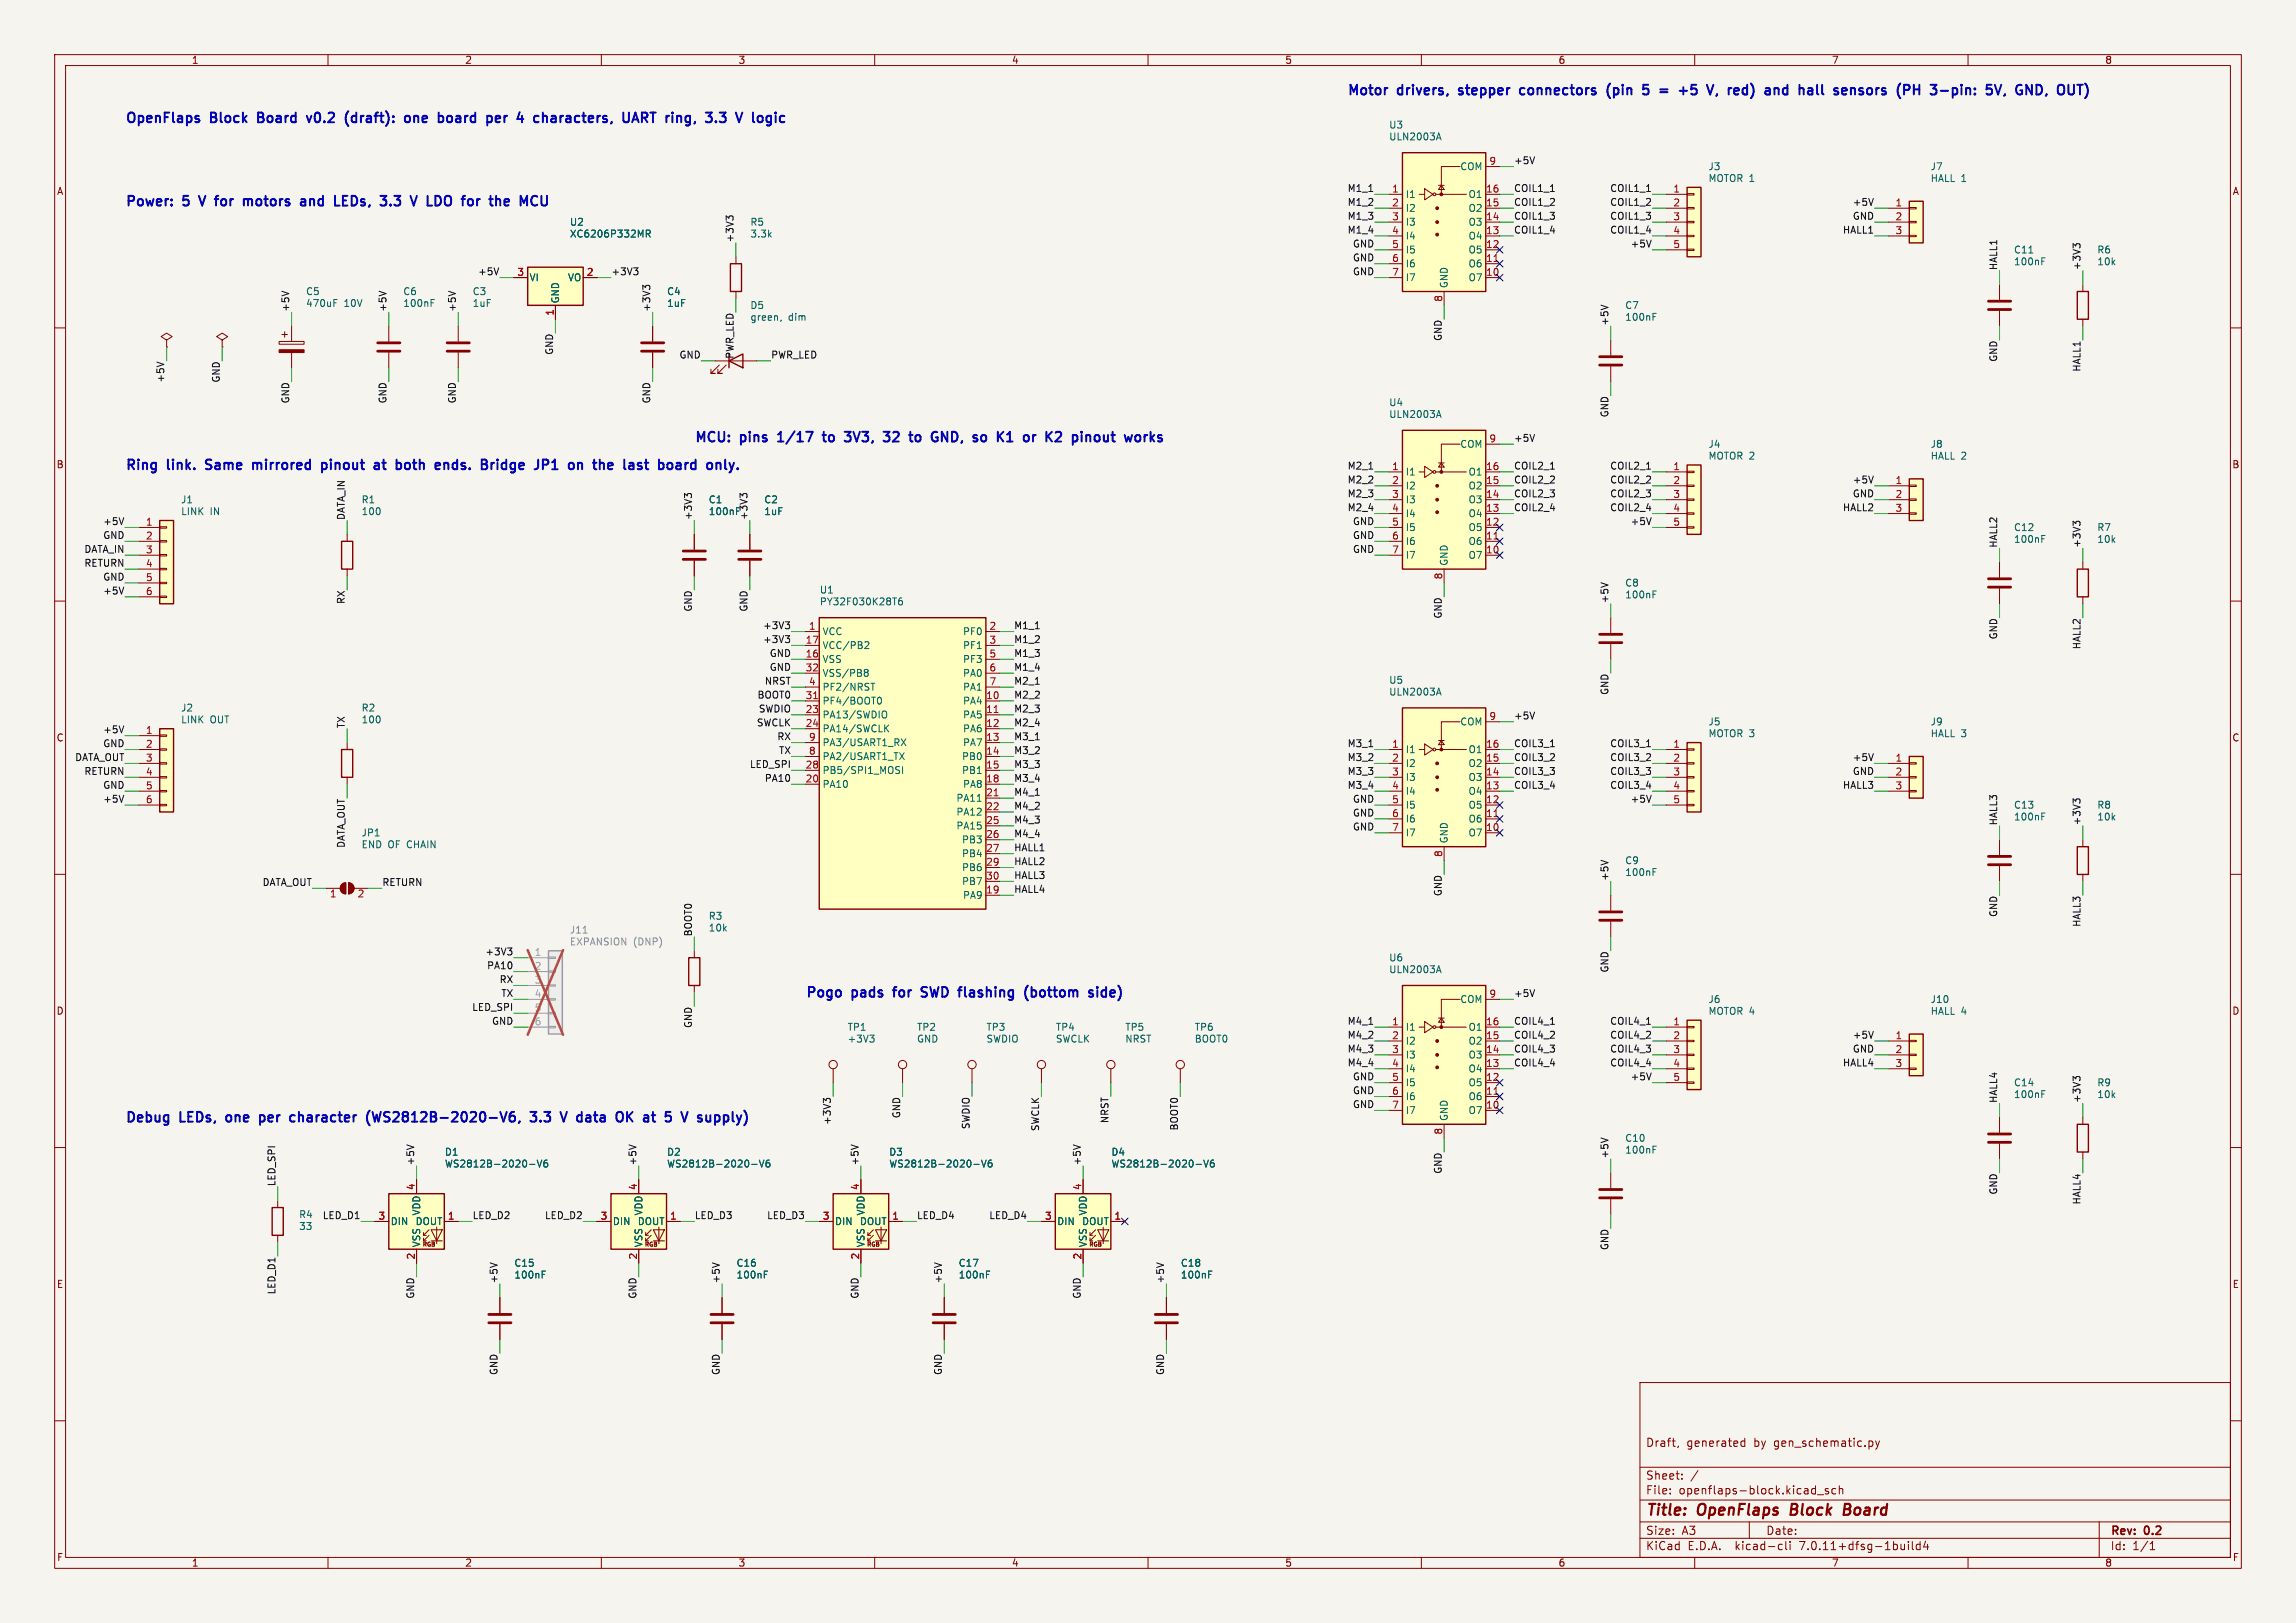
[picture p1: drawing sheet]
<svg xmlns="http://www.w3.org/2000/svg" width="420mm" height="297mm" viewBox="0 0 420 297" stroke-linecap="round" stroke-linejoin="round" font-family="sans-serif">
<defs><g id="words">
<g font-size="2.8" fill="#840000">
<text x="301" y="277.9">Title:</text>
<text x="310.6" y="277.9">OpenFlaps</text>
<text x="328.4" y="277.9">Block</text>
<text x="338.9" y="277.9">Board</text>
</g>
<g font-size="2.5" fill="#0000c2">
<text x="246.4" y="17.5">Motor</text>
<text x="255.8" y="17.5">drivers,</text>
<text x="267.7" y="17.5">stepper</text>
<text x="279.6" y="17.5">connectors</text>
<text x="296.2" y="17.5">(pin</text>
<text x="303.5" y="17.5">5</text>
<text x="307.3" y="17.5">=</text>
<text x="311.6" y="17.5">+5</text>
<text x="317.5" y="17.5">V,</text>
<text x="322" y="17.5">red)</text>
<text x="329.4" y="17.5">and</text>
<text x="336.3" y="17.5">hall</text>
<text x="343.5" y="17.5">sensors</text>
<text x="355.7" y="17.5">(PH</text>
<text x="362.6" y="17.5">3-pin:</text>
<text x="373.5" y="17.5">5V,</text>
<text x="379.6" y="17.5">GND,</text>
<text x="22.9" y="22.6">OpenFlaps</text>
<text x="38.6" y="22.6">Block</text>
<text x="48" y="22.6">Board</text>
<text x="57.8" y="22.6">v0.2</text>
<text x="65.4" y="22.6">(draft):</text>
<text x="77" y="22.6">one</text>
<text x="83.9" y="22.6">board</text>
<text x="93.5" y="22.6">per</text>
<text x="99.8" y="22.6">4</text>
<text x="103.5" y="22.6">characters,</text>
<text x="120.5" y="22.6">UART ring,</text>
<text x="137.1" y="22.6">3.3</text>
<text x="143.4" y="22.6">V</text>
<text x="22.9" y="37.9">Power:</text>
<text x="33.6" y="37.9">5</text>
<text x="37.4" y="37.9">V</text>
<text x="41" y="37.9">for</text>
<text x="46.8" y="37.9">motors</text>
<text x="58" y="37.9">and</text>
<text x="64.9" y="37.9">LEDs,</text>
<text x="74.1" y="37.9">3.3</text>
<text x="80.4" y="37.9">V</text>
<text x="84" y="37.9">LDO</text>
<text x="91.1" y="37.9">for</text>
<text x="96.9" y="37.9">the</text>
<text x="127" y="81">MCU:</text>
<text x="135.6" y="81">pins</text>
<text x="143.2" y="81">1/17</text>
<text x="152.2" y="81">to</text>
<text x="156.9" y="81">3V3,</text>
<text x="164.7" y="81">32</text>
<text x="170.1" y="81">to</text>
<text x="174.8" y="81">GND,</text>
<text x="183.2" y="81">so</text>
<text x="188.3" y="81">K1</text>
<text x="193.8" y="81">or</text>
<text x="198.6" y="81">K2</text>
<text x="204.1" y="81">pinout</text>
<text x="22.9" y="86.1">Ring</text>
<text x="30.8" y="86.1">link.</text>
<text x="38.5" y="86.1">Same</text>
<text x="47.8" y="86.1">mirrored</text>
<text x="61.1" y="86.1">pinout</text>
<text x="71.5" y="86.1">at</text>
<text x="76.1" y="86.1">both</text>
<text x="84.1" y="86.1">ends.</text>
<text x="93.2" y="86.1">Bridge</text>
<text x="103.7" y="86.1">JP1</text>
<text x="110.6" y="86.1">on</text>
<text x="115.9" y="86.1">the</text>
<text x="122.1" y="86.1">last</text>
<text x="129.1" y="86.1">board</text>
<text x="147.3" y="182.6">Pogo</text>
<text x="156" y="182.6">pads</text>
<text x="164.3" y="182.6">for</text>
<text x="170.1" y="182.6">SWD</text>
<text x="177.7" y="182.6">flashing</text>
<text x="190.4" y="182.6">(bottom</text>
<text x="202.9" y="182.6">side)</text>
<text x="22.9" y="205.5">Debug</text>
<text x="33.1" y="205.5">LEDs,</text>
<text x="42.2" y="205.5">one</text>
<text x="49" y="205.5">per</text>
<text x="55.3" y="205.5">character</text>
<text x="70" y="205.5">(WS2812B-2020-V6,</text>
<text x="100.8" y="205.5">3.3</text>
<text x="107.1" y="205.5">V</text>
<text x="110.7" y="205.5">data</text>
<text x="118.6" y="205.5">OK</text>
<text x="124.3" y="205.5">at</text>
<text x="129" y="205.5">5</text>
<text x="132.7" y="205.5">V</text>
<text x="136.3" y="205.5">supply)</text>
</g>
<g font-size="2.1" fill="#840000">
<text x="301" y="265">Draft,</text>
<text x="308.5" y="265">generated</text>
<text x="320.9" y="265">by</text>
<text x="324.7" y="265">gen_schematic.py</text>
<text x="301" y="273.7">File:</text>
<text x="301" y="271">Sheet:</text>
<text x="307.1" y="273.7">openflaps-block.kicad_sch</text>
<text x="301" y="281.1">Size:</text>
<text x="307.6" y="281.1">A3</text>
<text x="323" y="281.1">Date:</text>
<text x="386" y="281.3">Rev:</text>
<text x="392.4" y="281.3">0.2</text>
<text x="301" y="283.9">KiCad</text>
<text x="308.7" y="283.9">E.D.A.</text>
<text x="317.6" y="283.9">kicad-cli</text>
<text x="329.5" y="283.9">7.0.11+dfsg-1build4</text>
<text x="386" y="283.9">Id:</text>
<text x="390.1" y="283.9">1/1</text>
</g>
<g font-size="1.8" fill="#840000">
<text x="35" y="11.9">1</text>
<text x="85" y="11.9">2</text>
<text x="135" y="11.9">3</text>
<text x="185" y="11.9">4</text>
<text x="235" y="11.9">5</text>
<text x="285" y="11.9">6</text>
<text x="335" y="11.9">7</text>
<text x="385" y="11.9">8</text>
<text x="10.3" y="35.9">A</text>
<text x="408.3" y="35.9">A</text>
<text x="10.3" y="85.9">B</text>
<text x="408.2" y="85.9">B</text>
<text x="10.3" y="135.9">C</text>
<text x="408.2" y="135.9">C</text>
<text x="10.3" y="185.9">D</text>
<text x="408.2" y="185.9">D</text>
<text x="10.3" y="235.9">E</text>
<text x="408.3" y="235.9">E</text>
<text x="10.3" y="285.9">F</text>
<text x="35" y="286.9">1</text>
<text x="85" y="286.9">2</text>
<text x="135" y="286.9">3</text>
<text x="185" y="286.9">4</text>
<text x="235" y="286.9">5</text>
<text x="285" y="286.9">6</text>
<text x="335" y="286.9">7</text>
<text x="385" y="286.9">8</text>
<text x="408.3" y="285.9">F</text>
</g>
<g font-size="1.8" fill="#006464">
<text x="254" y="23.7">U3</text>
<text x="254" y="25.9">ULN2003A</text>
<text x="267" y="31.3">COM</text>
<text x="312.4" y="31.3">J3</text>
<text x="312.4" y="33.5">MOTOR 1</text>
<text x="353.1" y="31.3">J7</text>
<text x="353.1" y="33.5">HALL 1</text>
<text x="104.1" y="41.5">U2</text>
<text x="137.2" y="41.5">R5</text>
<text x="257" y="36.4">I1</text>
<text x="257" y="39">I2</text>
<text x="257" y="41.5">I3</text>
<text x="268.5" y="41.5">O3</text>
<text x="268.5" y="39">O2</text>
<text x="268.5" y="36.4">O1</text>
<text x="104.1" y="43.7">XC6206P332MR</text>
<text x="137.2" y="43.7">3.3k</text>
<text x="257" y="44">I4</text>
<text x="257" y="46.6">I5</text>
<text x="268.5" y="46.6">O5</text>
<text x="268.5" y="44">O4</text>
<text x="368.3" y="46.6">C11</text>
<text x="383.6" y="46.6">R6</text>
<text x="96.8" y="51.7">VI</text>
<text x="103.8" y="51.7">VO</text>
<text x="257" y="49.1">I6</text>
<text x="257" y="51.7">I7</text>
<text x="265" y="52.8" transform="rotate(-90 265 52.8)">GND</text>
<text x="268.5" y="51.7">O7</text>
<text x="268.5" y="49.1">O6</text>
<text x="368.3" y="48.7">100nF</text>
<text x="383.6" y="48.7">10k</text>
<text x="55.9" y="54.2">C5</text>
<text x="55.9" y="56.4">470uF</text>
<text x="62.9" y="56.4">10V</text>
<text x="73.7" y="54.2">C6</text>
<text x="73.7" y="56.4">100nF</text>
<text x="86.4" y="54.2">C3</text>
<text x="86.4" y="56.4">1uF</text>
<text x="102.5" y="55.6" transform="rotate(-90 102.5 55.6)">GND</text>
<text x="121.9" y="54.2">C4</text>
<text x="121.9" y="56.4">1uF</text>
<text x="137.2" y="56.7">D5</text>
<text x="137.2" y="58.9">green,</text>
<text x="144.2" y="58.9">dim</text>
<text x="297.2" y="56.7">C7</text>
<text x="297.2" y="58.9">100nF</text>
<text x="254" y="74.5">U4</text>
<text x="254" y="76.7">ULN2003A</text>
<text x="267" y="82.1">COM</text>
<text x="312.4" y="82.1">J4</text>
<text x="353.1" y="82.1">J8</text>
<text x="257" y="87.2">I1</text>
<text x="257" y="89.8">I2</text>
<text x="268.5" y="89.8">O2</text>
<text x="268.5" y="87.2">O1</text>
<text x="312.4" y="84.3">MOTOR 2</text>
<text x="353.1" y="84.3">HALL 2</text>
<text x="33" y="92.3">J1</text>
<text x="33" y="94.5">LINK</text>
<text x="38.4" y="94.5">IN</text>
<text x="66" y="92.3">R1</text>
<text x="66" y="94.5">100</text>
<text x="129.5" y="92.3">C1</text>
<text x="129.5" y="94.5">100nF</text>
<text x="139.7" y="92.3">C2</text>
<text x="139.7" y="94.5">1uF</text>
<text x="257" y="92.3">I3</text>
<text x="257" y="94.8">I4</text>
<text x="268.5" y="94.8">O4</text>
<text x="268.5" y="92.3">O3</text>
<text x="257" y="97.4">I5</text>
<text x="257" y="99.9">I6</text>
<text x="268.5" y="99.9">O6</text>
<text x="268.5" y="97.4">O5</text>
<text x="368.3" y="97.4">C12</text>
<text x="368.3" y="99.5">100nF</text>
<text x="383.6" y="97.4">R7</text>
<text x="383.6" y="99.5">10k</text>
<text x="257" y="102.5">I7</text>
<text x="265" y="103.6" transform="rotate(-90 265 103.6)">GND</text>
<text x="268.5" y="102.5">O7</text>
<text x="297.2" y="107.5">C8</text>
<text x="149.9" y="108.8">U1</text>
<text x="149.9" y="111">PY32F030K28T6</text>
<text x="297.2" y="109.7">100nF</text>
<text x="150.4" y="116.4">VCC</text>
<text x="150.4" y="119">VCC/PB2</text>
<text x="176.1" y="116.4">PF0</text>
<text x="176.1" y="119">PF1</text>
<text x="150.4" y="121.5">VSS</text>
<text x="150.4" y="124.1">VSS/PB8</text>
<text x="176.1" y="121.5">PF3</text>
<text x="176.1" y="124.1">PA0</text>
<text x="254" y="125.3">U5</text>
<text x="33" y="130.4">J2</text>
<text x="66" y="130.4">R2</text>
<text x="150.4" y="131.7">PA13/SWDIO</text>
<text x="150.4" y="129.1">PF4/BOOT0</text>
<text x="150.4" y="126.6">PF2/NRST</text>
<text x="176.1" y="129.1">PA4</text>
<text x="176.1" y="131.7">PA5</text>
<text x="176.1" y="126.6">PA1</text>
<text x="254" y="127.5">ULN2003A</text>
<text x="33" y="132.6">LINK</text>
<text x="38.4" y="132.6">OUT</text>
<text x="66" y="132.6">100</text>
<text x="150.4" y="134.2">PA14/SWCLK</text>
<text x="150.4" y="136.8">PA3/USART1_RX</text>
<text x="176.1" y="134.2">PA6</text>
<text x="176.1" y="136.8">PA7</text>
<text x="267" y="132.9">COM</text>
<text x="312.4" y="132.9">J5</text>
<text x="312.4" y="135.1">MOTOR 3</text>
<text x="353.1" y="132.9">J9</text>
<text x="353.1" y="135.1">HALL 3</text>
<text x="150.4" y="141.8">PB5/SPI1_MOSI</text>
<text x="150.4" y="139.3">PA2/USART1_TX</text>
<text x="175.9" y="139.3">PB0</text>
<text x="175.9" y="141.8">PB1</text>
<text x="257" y="138">I1</text>
<text x="257" y="140.6">I2</text>
<text x="257" y="143.1">I3</text>
<text x="268.5" y="143.1">O3</text>
<text x="268.5" y="140.6">O2</text>
<text x="268.5" y="138">O1</text>
<text x="150.4" y="144.4">PA10</text>
<text x="174.9" y="146.9">PA11</text>
<text x="174.9" y="149.5">PA12</text>
<text x="176.1" y="144.4">PA8</text>
<text x="257" y="145.6">I4</text>
<text x="257" y="148.2">I5</text>
<text x="268.5" y="148.2">O5</text>
<text x="268.5" y="145.6">O4</text>
<text x="368.3" y="148.2">C13</text>
<text x="383.6" y="148.2">R8</text>
<text x="66" y="153.3">JP1</text>
<text x="66" y="155.4">END OF CHAIN</text>
<text x="174.9" y="152">PA15</text>
<text x="175.9" y="154.5">PB3</text>
<text x="257" y="150.7">I6</text>
<text x="257" y="153.3">I7</text>
<text x="265" y="154.4" transform="rotate(-90 265 154.4)">GND</text>
<text x="268.5" y="153.3">O7</text>
<text x="268.5" y="150.7">O6</text>
<text x="368.3" y="150.3">100nF</text>
<text x="383.6" y="150.3">10k</text>
<text x="175.9" y="157.1">PB4</text>
<text x="175.9" y="159.6">PB6</text>
<text x="297.2" y="158.3">C9</text>
<text x="297.2" y="160.5">100nF</text>
<text x="175.9" y="162.2">PB7</text>
<text x="176.1" y="164.7">PA9</text>
<text x="129.5" y="168.5">R3</text>
<text x="129.5" y="170.7">10k</text>
<text x="254" y="176.1">U6</text>
<text x="254" y="178.3">ULN2003A</text>
<text x="267" y="183.7">COM</text>
<text x="312.4" y="183.7">J6</text>
<text x="312.4" y="185.9">MOTOR 4</text>
<text x="353.1" y="183.7">J10</text>
<text x="353.1" y="185.9">HALL 4</text>
<text x="154.9" y="188.8">TP1</text>
<text x="154.9" y="191">+3V3</text>
<text x="167.6" y="188.8">TP2</text>
<text x="167.6" y="191">GND</text>
<text x="180.3" y="188.8">TP3</text>
<text x="180.3" y="191">SWDIO</text>
<text x="193" y="188.8">TP4</text>
<text x="193" y="191">SWCLK</text>
<text x="205.7" y="188.8">TP5</text>
<text x="205.7" y="191">NRST</text>
<text x="218.4" y="188.8">TP6</text>
<text x="218.4" y="191">BOOT0</text>
<text x="257" y="188.8">I1</text>
<text x="257" y="191.4">I2</text>
<text x="268.5" y="191.4">O2</text>
<text x="268.5" y="188.8">O1</text>
<text x="257" y="193.9">I3</text>
<text x="257" y="196.4">I4</text>
<text x="268.5" y="196.4">O4</text>
<text x="268.5" y="193.9">O3</text>
<text x="257" y="199">I5</text>
<text x="257" y="201.5">I6</text>
<text x="268.5" y="201.5">O6</text>
<text x="268.5" y="199">O5</text>
<text x="368.3" y="199">C14</text>
<text x="368.3" y="201.1">100nF</text>
<text x="383.6" y="199">R9</text>
<text x="383.6" y="201.1">10k</text>
<text x="257" y="204.1">I7</text>
<text x="265" y="205.2" transform="rotate(-90 265 205.2)">GND</text>
<text x="268.5" y="204.1">O7</text>
<text x="297.2" y="209.1">C10</text>
<text x="81.3" y="211.7">D1</text>
<text x="81.3" y="213.8">WS2812B-2020-V6</text>
<text x="121.9" y="211.7">D2</text>
<text x="121.9" y="213.8">WS2812B-2020-V6</text>
<text x="162.6" y="211.7">D3</text>
<text x="162.6" y="213.8">WS2812B-2020-V6</text>
<text x="203.2" y="211.7">D4</text>
<text x="203.2" y="213.8">WS2812B-2020-V6</text>
<text x="297.2" y="211.3">100nF</text>
<text x="54.6" y="223.1">R4</text>
<text x="54.6" y="225.3">33</text>
<text x="71.4" y="224.4">DIN</text>
<text x="75.9" y="224.4">DOUT</text>
<text x="77.1" y="222.5" transform="rotate(-90 77.1 222.5)">VDD</text>
<text x="112" y="224.4">DIN</text>
<text x="116.6" y="224.4">DOUT</text>
<text x="117.7" y="222.5" transform="rotate(-90 117.7 222.5)">VDD</text>
<text x="152.7" y="224.4">DIN</text>
<text x="157.2" y="224.4">DOUT</text>
<text x="158.3" y="222.5" transform="rotate(-90 158.3 222.5)">VDD</text>
<text x="193.3" y="224.4">DIN</text>
<text x="197.8" y="224.4">DOUT</text>
<text x="199" y="222.5" transform="rotate(-90 199 222.5)">VDD</text>
<text x="77.1" y="228.3" transform="rotate(-90 77.1 228.3)">VSS</text>
<text x="94" y="232">C15</text>
<text x="117.7" y="228.3" transform="rotate(-90 117.7 228.3)">VSS</text>
<text x="134.6" y="232">C16</text>
<text x="158.3" y="228.3" transform="rotate(-90 158.3 228.3)">VSS</text>
<text x="175.3" y="232">C17</text>
<text x="199" y="228.3" transform="rotate(-90 199 228.3)">VSS</text>
<text x="215.9" y="232">C18</text>
<text x="94" y="234.2">100nF</text>
<text x="134.6" y="234.2">100nF</text>
<text x="175.3" y="234.2">100nF</text>
<text x="215.9" y="234.2">100nF</text>
</g>
<g font-size="1.8" fill="#0f0f0f">
<text x="246.4" y="35.2">M1_1</text>
<text x="276.9" y="30.1">+5V</text>
<text x="276.9" y="35.2">COIL1_1</text>
<text x="294.4" y="35.2">COIL1_1</text>
<text x="246.4" y="40.3">M1_3</text>
<text x="246.4" y="37.7">M1_2</text>
<text x="276.9" y="37.7">COIL1_2</text>
<text x="276.9" y="40.3">COIL1_3</text>
<text x="294.4" y="40.3">COIL1_3</text>
<text x="294.4" y="37.7">COIL1_2</text>
<text x="338.8" y="37.7">+5V</text>
<text x="338.8" y="40.3">GND</text>
<text x="134.3" y="44.4" transform="rotate(-90 134.3 44.4)">+3V3</text>
<text x="246.4" y="42.8">M1_4</text>
<text x="247.4" y="47.9">GND</text>
<text x="247.4" y="45.4">GND</text>
<text x="276.9" y="42.8">COIL1_4</text>
<text x="294.4" y="42.8">COIL1_4</text>
<text x="298.2" y="45.4">+5V</text>
<text x="337" y="42.8">HALL1</text>
<text x="87.4" y="50.5">+5V</text>
<text x="111.8" y="50.5">+3V3</text>
<text x="247.4" y="50.5">GND</text>
<text x="365.4" y="49.5" transform="rotate(-90 365.4 49.5)">HALL1</text>
<text x="380.6" y="49.5" transform="rotate(-90 380.6 49.5)">+3V3</text>
<text x="53" y="57.2" transform="rotate(-90 53 57.2)">+5V</text>
<text x="70.8" y="57.2" transform="rotate(-90 70.8 57.2)">+5V</text>
<text x="83.5" y="57.2" transform="rotate(-90 83.5 57.2)">+5V</text>
<text x="119" y="57.2" transform="rotate(-90 119 57.2)">+3V3</text>
<text x="294.3" y="59.7" transform="rotate(-90 294.3 59.7)">+5V</text>
<text x="101.3" y="65" transform="rotate(-90 101.3 65)">GND</text>
<text x="124.2" y="65.7">GND</text>
<text x="134.3" y="65.8" transform="rotate(-90 134.3 65.8)">PWR_LED</text>
<text x="141" y="65.7">PWR_LED</text>
<text x="263.8" y="62.5" transform="rotate(-90 263.8 62.5)">GND</text>
<text x="30.1" y="70.1" transform="rotate(-90 30.1 70.1)">+5V</text>
<text x="40.3" y="70.1" transform="rotate(-90 40.3 70.1)">GND</text>
<text x="365.4" y="66.3" transform="rotate(-90 365.4 66.3)">GND</text>
<text x="380.6" y="68.1" transform="rotate(-90 380.6 68.1)">HALL1</text>
<text x="53" y="73.9" transform="rotate(-90 53 73.9)">GND</text>
<text x="70.8" y="73.9" transform="rotate(-90 70.8 73.9)">GND</text>
<text x="83.5" y="73.9" transform="rotate(-90 83.5 73.9)">GND</text>
<text x="119" y="73.9" transform="rotate(-90 119 73.9)">GND</text>
<text x="294.3" y="76.5" transform="rotate(-90 294.3 76.5)">GND</text>
<text x="276.9" y="80.9">+5V</text>
<text x="246.4" y="86">M2_1</text>
<text x="246.4" y="88.6">M2_2</text>
<text x="276.9" y="86">COIL2_1</text>
<text x="276.9" y="88.6">COIL2_2</text>
<text x="294.4" y="88.6">COIL2_2</text>
<text x="294.4" y="86">COIL2_1</text>
<text x="338.8" y="88.6">+5V</text>
<text x="63.2" y="95.2" transform="rotate(-90 63.2 95.2)">DATA_IN</text>
<text x="126.7" y="95.2" transform="rotate(-90 126.7 95.2)">+3V3</text>
<text x="136.8" y="95.2" transform="rotate(-90 136.8 95.2)">+3V3</text>
<text x="246.4" y="91.1">M2_3</text>
<text x="246.4" y="93.6">M2_4</text>
<text x="276.9" y="93.6">COIL2_4</text>
<text x="276.9" y="91.1">COIL2_3</text>
<text x="294.4" y="93.6">COIL2_4</text>
<text x="294.4" y="91.1">COIL2_3</text>
<text x="337" y="93.6">HALL2</text>
<text x="338.8" y="91.1">GND</text>
<text x="15.3" y="101.3">DATA_IN</text>
<text x="18.8" y="96.2">+5V</text>
<text x="18.8" y="98.7">GND</text>
<text x="247.4" y="96.2">GND</text>
<text x="247.4" y="98.7">GND</text>
<text x="247.4" y="101.3">GND</text>
<text x="298.2" y="96.2">+5V</text>
<text x="365.4" y="100.3" transform="rotate(-90 365.4 100.3)">HALL2</text>
<text x="380.6" y="100.3" transform="rotate(-90 380.6 100.3)">+3V3</text>
<text x="15.3" y="103.8">RETURN</text>
<text x="18.8" y="106.3">GND</text>
<text x="18.8" y="108.9">+5V</text>
<text x="63.2" y="110.6" transform="rotate(-90 63.2 110.6)">RX</text>
<text x="126.7" y="112" transform="rotate(-90 126.7 112)">GND</text>
<text x="136.8" y="112" transform="rotate(-90 136.8 112)">GND</text>
<text x="263.8" y="113.3" transform="rotate(-90 263.8 113.3)">GND</text>
<text x="294.3" y="110.5" transform="rotate(-90 294.3 110.5)">+5V</text>
<text x="139.5" y="115.2">+3V3</text>
<text x="139.5" y="117.8">+3V3</text>
<text x="185.4" y="117.8">M1_2</text>
<text x="185.4" y="115.2">M1_1</text>
<text x="365.4" y="117.1" transform="rotate(-90 365.4 117.1)">GND</text>
<text x="380.6" y="118.9" transform="rotate(-90 380.6 118.9)">HALL2</text>
<text x="139.8" y="125.4">NRST</text>
<text x="140.7" y="120.3">GND</text>
<text x="140.7" y="122.8">GND</text>
<text x="185.4" y="122.8">M1_4</text>
<text x="185.4" y="125.4">M2_1</text>
<text x="185.4" y="120.3">M1_3</text>
<text x="138.5" y="127.9">BOOT0</text>
<text x="138.7" y="130.5">SWDIO</text>
<text x="185.4" y="127.9">M2_2</text>
<text x="185.4" y="130.5">M2_3</text>
<text x="276.9" y="131.7">+5V</text>
<text x="294.3" y="127.3" transform="rotate(-90 294.3 127.3)">GND</text>
<text x="18.8" y="134.3">+5V</text>
<text x="18.8" y="136.8">GND</text>
<text x="63.2" y="133.3" transform="rotate(-90 63.2 133.3)">TX</text>
<text x="138.3" y="133">SWCLK</text>
<text x="142.1" y="135.5">RX</text>
<text x="185.4" y="135.5">M3_1</text>
<text x="185.4" y="133">M2_4</text>
<text x="246.4" y="136.8">M3_1</text>
<text x="276.9" y="136.8">COIL3_1</text>
<text x="294.4" y="136.8">COIL3_1</text>
<text x="13.6" y="139.4">DATA_OUT</text>
<text x="15.3" y="141.9">RETURN</text>
<text x="137.1" y="140.6">LED_SPI</text>
<text x="139.8" y="143.2">PA10</text>
<text x="142.4" y="138.1">TX</text>
<text x="185.4" y="140.6">M3_3</text>
<text x="185.4" y="138.1">M3_2</text>
<text x="185.4" y="143.2">M3_4</text>
<text x="246.4" y="139.4">M3_2</text>
<text x="246.4" y="141.9">M3_3</text>
<text x="276.9" y="141.9">COIL3_3</text>
<text x="276.9" y="139.4">COIL3_2</text>
<text x="294.4" y="139.4">COIL3_2</text>
<text x="294.4" y="141.9">COIL3_3</text>
<text x="338.8" y="139.4">+5V</text>
<text x="338.8" y="141.9">GND</text>
<text x="18.8" y="144.4">GND</text>
<text x="18.8" y="147">+5V</text>
<text x="185.4" y="148.2">M4_2</text>
<text x="185.4" y="145.7">M4_1</text>
<text x="246.4" y="144.4">M3_4</text>
<text x="247.4" y="149.5">GND</text>
<text x="247.4" y="147">GND</text>
<text x="276.9" y="144.4">COIL3_4</text>
<text x="294.4" y="144.4">COIL3_4</text>
<text x="298.2" y="147">+5V</text>
<text x="337" y="144.4">HALL3</text>
<text x="63.2" y="155.3" transform="rotate(-90 63.2 155.3)">DATA_OUT</text>
<text x="185.4" y="155.9">HALL1</text>
<text x="185.4" y="153.3">M4_4</text>
<text x="185.4" y="150.8">M4_3</text>
<text x="247.4" y="152.1">GND</text>
<text x="365.4" y="151.1" transform="rotate(-90 365.4 151.1)">HALL3</text>
<text x="380.6" y="151.1" transform="rotate(-90 380.6 151.1)">+3V3</text>
<text x="185.4" y="158.4">HALL2</text>
<text x="185.4" y="160.9">HALL3</text>
<text x="294.3" y="161.3" transform="rotate(-90 294.3 161.3)">+5V</text>
<text x="47.9" y="162.2">DATA_OUT</text>
<text x="69.8" y="162.2">RETURN</text>
<text x="185.4" y="163.5">HALL4</text>
<text x="263.8" y="164.1" transform="rotate(-90 263.8 164.1)">GND</text>
<text x="365.4" y="167.9" transform="rotate(-90 365.4 167.9)">GND</text>
<text x="126.7" y="171.4" transform="rotate(-90 126.7 171.4)">BOOT0</text>
<text x="380.6" y="169.7" transform="rotate(-90 380.6 169.7)">HALL3</text>
<text x="88.7" y="174.9">+3V3</text>
<text x="89" y="177.5">PA10</text>
<text x="91.3" y="180">RX</text>
<text x="294.3" y="178.1" transform="rotate(-90 294.3 178.1)">GND</text>
<text x="86.3" y="185.1">LED_SPI</text>
<text x="91.6" y="182.5">TX</text>
<text x="276.9" y="182.5">+5V</text>
<text x="89.9" y="187.6">GND</text>
<text x="126.7" y="188.2" transform="rotate(-90 126.7 188.2)">GND</text>
<text x="246.4" y="187.6">M4_1</text>
<text x="246.4" y="190.2">M4_2</text>
<text x="276.9" y="187.6">COIL4_1</text>
<text x="276.9" y="190.2">COIL4_2</text>
<text x="294.4" y="187.6">COIL4_1</text>
<text x="294.4" y="190.2">COIL4_2</text>
<text x="338.8" y="190.2">+5V</text>
<text x="246.4" y="195.2">M4_4</text>
<text x="246.4" y="192.7">M4_3</text>
<text x="247.4" y="197.8">GND</text>
<text x="276.9" y="192.7">COIL4_3</text>
<text x="276.9" y="195.2">COIL4_4</text>
<text x="294.4" y="192.7">COIL4_3</text>
<text x="294.4" y="195.2">COIL4_4</text>
<text x="298.2" y="197.8">+5V</text>
<text x="337" y="195.2">HALL4</text>
<text x="338.8" y="192.7">GND</text>
<text x="247.4" y="202.9">GND</text>
<text x="247.4" y="200.3">GND</text>
<text x="365.4" y="201.9" transform="rotate(-90 365.4 201.9)">HALL4</text>
<text x="380.6" y="201.9" transform="rotate(-90 380.6 201.9)">+3V3</text>
<text x="152.1" y="205.9" transform="rotate(-90 152.1 205.9)">+3V3</text>
<text x="164.8" y="204.7" transform="rotate(-90 164.8 204.7)">GND</text>
<text x="177.5" y="206.7" transform="rotate(-90 177.5 206.7)">SWDIO</text>
<text x="190.2" y="207.1" transform="rotate(-90 190.2 207.1)">SWCLK</text>
<text x="202.9" y="205.6" transform="rotate(-90 202.9 205.6)">NRST</text>
<text x="215.6" y="207" transform="rotate(-90 215.6 207)">BOOT0</text>
<text x="75.9" y="213.4" transform="rotate(-90 75.9 213.4)">+5V</text>
<text x="116.5" y="213.4" transform="rotate(-90 116.5 213.4)">+5V</text>
<text x="157.1" y="213.4" transform="rotate(-90 157.1 213.4)">+5V</text>
<text x="197.8" y="213.4" transform="rotate(-90 197.8 213.4)">+5V</text>
<text x="263.8" y="214.9" transform="rotate(-90 263.8 214.9)">GND</text>
<text x="294.3" y="212.1" transform="rotate(-90 294.3 212.1)">+5V</text>
<text x="50.5" y="217.2" transform="rotate(-90 50.5 217.2)">LED_SPI</text>
<text x="365.4" y="218.7" transform="rotate(-90 365.4 218.7)">GND</text>
<text x="380.6" y="220.5" transform="rotate(-90 380.6 220.5)">HALL4</text>
<text x="58.9" y="223.2">LED_D1</text>
<text x="86.4" y="223.2">LED_D2</text>
<text x="99.6" y="223.2">LED_D2</text>
<text x="127" y="223.2">LED_D3</text>
<text x="140.2" y="223.2">LED_D3</text>
<text x="167.6" y="223.2">LED_D4</text>
<text x="180.9" y="223.2">LED_D4</text>
<text x="294.3" y="228.9" transform="rotate(-90 294.3 228.9)">GND</text>
<text x="50.5" y="237" transform="rotate(-90 50.5 237)">LED_D1</text>
<text x="75.9" y="237.8" transform="rotate(-90 75.9 237.8)">GND</text>
<text x="91.1" y="234.9" transform="rotate(-90 91.1 234.9)">+5V</text>
<text x="116.5" y="237.8" transform="rotate(-90 116.5 237.8)">GND</text>
<text x="131.7" y="234.9" transform="rotate(-90 131.7 234.9)">+5V</text>
<text x="157.1" y="237.8" transform="rotate(-90 157.1 237.8)">GND</text>
<text x="172.4" y="234.9" transform="rotate(-90 172.4 234.9)">+5V</text>
<text x="197.8" y="237.8" transform="rotate(-90 197.8 237.8)">GND</text>
<text x="213" y="234.9" transform="rotate(-90 213 234.9)">+5V</text>
<text x="91.1" y="251.7" transform="rotate(-90 91.1 251.7)">GND</text>
<text x="131.7" y="251.7" transform="rotate(-90 131.7 251.7)">GND</text>
<text x="172.4" y="251.7" transform="rotate(-90 172.4 251.7)">GND</text>
<text x="213" y="251.7" transform="rotate(-90 213 251.7)">GND</text>
</g>
<g font-size="1.8" fill="#a90000">
<text x="254.6" y="35.3">1</text>
<text x="271.7" y="35.3">16</text>
<text x="272.3" y="30.2">9</text>
<text x="306" y="35.3">1</text>
<text x="254.6" y="37.8">2</text>
<text x="254.6" y="40.4">3</text>
<text x="271.7" y="40.4">14</text>
<text x="271.7" y="37.8">15</text>
<text x="306" y="37.8">2</text>
<text x="306" y="40.4">3</text>
<text x="346.6" y="37.8">1</text>
<text x="346.6" y="40.4">2</text>
<text x="254.6" y="42.9">4</text>
<text x="254.6" y="45.5">5</text>
<text x="271.7" y="45.5">12</text>
<text x="271.7" y="42.9">13</text>
<text x="306" y="42.9">4</text>
<text x="306" y="45.5">5</text>
<text x="346.6" y="42.9">3</text>
<text x="94.5" y="50.5">3</text>
<text x="107.2" y="50.5">2</text>
<text x="254.6" y="48">6</text>
<text x="254.6" y="50.5">7</text>
<text x="271.7" y="50.5">10</text>
<text x="271.7" y="48">11</text>
<text x="101.3" y="57.9" transform="rotate(-90 101.3 57.9)">1</text>
<text x="263.9" y="55.3" transform="rotate(-90 263.9 55.3)">8</text>
<text x="272.3" y="81">9</text>
<text x="254.6" y="86.1">1</text>
<text x="254.6" y="88.6">2</text>
<text x="271.7" y="88.6">15</text>
<text x="271.7" y="86.1">16</text>
<text x="306" y="86.1">1</text>
<text x="306" y="88.6">2</text>
<text x="346.6" y="88.6">1</text>
<text x="254.6" y="91.2">3</text>
<text x="254.6" y="93.7">4</text>
<text x="271.7" y="93.7">13</text>
<text x="271.7" y="91.2">14</text>
<text x="306" y="91.2">3</text>
<text x="306" y="93.7">4</text>
<text x="346.6" y="91.2">2</text>
<text x="346.6" y="93.7">3</text>
<text x="26.6" y="96.3">1</text>
<text x="26.6" y="98.8">2</text>
<text x="26.6" y="101.3">3</text>
<text x="254.6" y="96.3">5</text>
<text x="254.6" y="98.8">6</text>
<text x="254.6" y="101.3">7</text>
<text x="271.7" y="101.3">10</text>
<text x="271.7" y="98.8">11</text>
<text x="271.7" y="96.3">12</text>
<text x="306" y="96.3">5</text>
<text x="26.6" y="103.9">4</text>
<text x="26.6" y="106.4">5</text>
<text x="263.9" y="106.1" transform="rotate(-90 263.9 106.1)">8</text>
<text x="26.6" y="109">6</text>
<text x="147.3" y="117.9">17</text>
<text x="147.9" y="115.3">1</text>
<text x="180.9" y="115.3">2</text>
<text x="180.9" y="117.9">3</text>
<text x="147.3" y="120.4">16</text>
<text x="147.3" y="122.9">32</text>
<text x="147.9" y="125.5">4</text>
<text x="180.9" y="120.4">5</text>
<text x="180.9" y="122.9">6</text>
<text x="180.9" y="125.5">7</text>
<text x="147.3" y="130.6">23</text>
<text x="147.3" y="128">31</text>
<text x="180.3" y="128">10</text>
<text x="180.3" y="130.6">11</text>
<text x="272.3" y="131.8">9</text>
<text x="26.6" y="134.4">1</text>
<text x="26.6" y="136.9">2</text>
<text x="147.3" y="133.1">24</text>
<text x="147.9" y="135.6">9</text>
<text x="180.3" y="133.1">12</text>
<text x="180.3" y="135.6">13</text>
<text x="254.6" y="136.9">1</text>
<text x="271.7" y="136.9">16</text>
<text x="306" y="136.9">1</text>
<text x="26.6" y="139.4">3</text>
<text x="26.6" y="142">4</text>
<text x="147.3" y="143.3">20</text>
<text x="147.3" y="140.7">28</text>
<text x="147.9" y="138.2">8</text>
<text x="180.3" y="138.2">14</text>
<text x="180.3" y="140.7">15</text>
<text x="180.3" y="143.3">18</text>
<text x="254.6" y="139.4">2</text>
<text x="254.6" y="142">3</text>
<text x="271.7" y="142">14</text>
<text x="271.7" y="139.4">15</text>
<text x="306" y="139.4">2</text>
<text x="306" y="142">3</text>
<text x="346.6" y="139.4">1</text>
<text x="346.6" y="142">2</text>
<text x="26.6" y="144.5">5</text>
<text x="26.6" y="147.1">6</text>
<text x="180.3" y="145.8">21</text>
<text x="180.3" y="148.3">22</text>
<text x="254.6" y="144.5">4</text>
<text x="254.6" y="147.1">5</text>
<text x="254.6" y="149.6">6</text>
<text x="271.7" y="149.6">11</text>
<text x="271.7" y="147.1">12</text>
<text x="271.7" y="144.5">13</text>
<text x="306" y="144.5">4</text>
<text x="306" y="147.1">5</text>
<text x="346.6" y="144.5">3</text>
<text x="180.3" y="150.9">25</text>
<text x="180.3" y="153.4">26</text>
<text x="180.3" y="156">27</text>
<text x="254.6" y="152.1">7</text>
<text x="271.7" y="152.1">10</text>
<text x="180.3" y="158.5">29</text>
<text x="180.3" y="161">30</text>
<text x="263.9" y="156.9" transform="rotate(-90 263.9 156.9)">8</text>
<text x="60.3" y="164.5">1</text>
<text x="65.3" y="164.5">2</text>
<text x="180.3" y="163.6">19</text>
<text x="272.3" y="182.6">9</text>
<text x="254.6" y="187.7">1</text>
<text x="254.6" y="190.2">2</text>
<text x="271.7" y="190.2">15</text>
<text x="271.7" y="187.7">16</text>
<text x="306" y="187.7">1</text>
<text x="306" y="190.2">2</text>
<text x="346.6" y="190.2">1</text>
<text x="254.6" y="192.8">3</text>
<text x="254.6" y="195.3">4</text>
<text x="254.6" y="197.9">5</text>
<text x="271.7" y="197.9">12</text>
<text x="271.7" y="195.3">13</text>
<text x="271.7" y="192.8">14</text>
<text x="306" y="192.8">3</text>
<text x="306" y="195.3">4</text>
<text x="306" y="197.9">5</text>
<text x="346.6" y="192.8">2</text>
<text x="346.6" y="195.3">3</text>
<text x="254.6" y="200.4">6</text>
<text x="254.6" y="202.9">7</text>
<text x="271.7" y="202.9">10</text>
<text x="271.7" y="200.4">11</text>
<text x="263.9" y="207.7" transform="rotate(-90 263.9 207.7)">8</text>
<text x="75.9" y="217.9" transform="rotate(-90 75.9 217.9)">4</text>
<text x="116.6" y="217.9" transform="rotate(-90 116.6 217.9)">4</text>
<text x="157.2" y="217.9" transform="rotate(-90 157.2 217.9)">4</text>
<text x="197.9" y="217.9" transform="rotate(-90 197.9 217.9)">4</text>
<text x="69.1" y="223.3">3</text>
<text x="81.8" y="223.3">1</text>
<text x="109.8" y="223.3">3</text>
<text x="122.5" y="223.3">1</text>
<text x="150.4" y="223.3">3</text>
<text x="163.1" y="223.3">1</text>
<text x="191.1" y="223.3">3</text>
<text x="203.8" y="223.3">1</text>
<text x="75.9" y="230.6" transform="rotate(-90 75.9 230.6)">2</text>
<text x="116.6" y="230.6" transform="rotate(-90 116.6 230.6)">2</text>
<text x="157.2" y="230.6" transform="rotate(-90 157.2 230.6)">2</text>
<text x="197.9" y="230.6" transform="rotate(-90 197.9 230.6)">2</text>
</g>
<g font-size="1.8" fill="#939391">
<text x="104.1" y="171">J11</text>
<text x="104.1" y="173.2">EXPANSION</text>
<text x="115.8" y="173.2">(DNP)</text>
</g>
<g font-size="1.8" fill="#a5a4a2">
<text x="97.7" y="175">1</text>
<text x="97.7" y="177.5">2</text>
<text x="97.7" y="180.1">3</text>
<text x="97.7" y="182.6">4</text>
<text x="97.7" y="185.2">5</text>
<text x="97.7" y="187.7">6</text>
</g>
<g font-size="1.1" fill="#840000">
<text x="77.3" y="228.2">RGB</text>
<text x="117.9" y="228.2">RGB</text>
<text x="158.6" y="228.2">RGB</text>
<text x="199.2" y="228.2">RGB</text>
</g>
</g></defs>
<path d="M0 0h420v297h-420z" fill="#f5f4ef" stroke="#f5f4ef" stroke-width=".18"/>
<g fill="none" stroke="#840000" stroke-width=".18">
<path d="M10 10h400v277h-400zM12 12h396v273h-396zM60 10v2M110 10v2M160 10v2M210 10v2M260 10v2M310 10v2M360 10v2M254 35.6h2.5M254 38.1h2.5M259.6 35.6h1"/>
<path d="M260.6 34.5l1.5 1.1-1.5 1zM262.6 35.6h5.6M263.1 33.9h1.1M263.7 33.9l.5 .8h-1.1zM267.1 30.5h-3.4v5.1M271.8 35.6h2.5M271.8 38.1h2.5M271.8 30.5h2.5M304.8 35.6h3.8M304.8 38.1h3.8M308.6 38h1.3v.2h-1.3zM308.6 35.4h1.3v.3h-1.3z"/>
<path d="M345.4 38.1h3.8M349.2 38h1.3v.2h-1.3zM10 60h2M53.3 59.7v2.8M71.1 59.7v2.8M83.8 59.7v2.8M94 50.8h2.5M101.6 55.9v2.5M106.7 50.8h2.5M119.4 59.7v2.8M134.6 47v1.3M134.6 53.3v1.3"/>
<path d="M254 40.6h2.5M254 43.2h2.5M254 45.7h2.5M254 50.8h2.5M254 48.3h2.5M264.2 53.3v2.6M271.8 40.6h2.5M271.8 43.2h2.5M271.8 45.7h2.5M271.8 50.8h2.5M271.8 48.3h2.5M304.8 40.6h3.8"/>
<path d="M304.8 43.2h3.8M304.8 45.7h3.8M308.6 45.6h1.3v.2h-1.3zM308.6 43.1h1.3v.2h-1.3zM308.6 40.5h1.3v.3h-1.3zM345.4 40.6h3.8M345.4 43.2h3.8M349.2 43.1h1.3v.2h-1.3zM349.2 40.5h1.3v.3h-1.3zM365.8 52.1v2.8M365.8 56.9v2.8M381 52.1v1.2"/>
<path d="M381 58.4v1.3M408 60h2M30.5 62.2l1-.6-1-.6-1 .6 1 .6v1.3M30.5 63.5h.1M40.6 62.2l1.1-.6-1.1-.6-1 .6 1 .6v1.3M40.6 63.5h.1M51.1 62.5h4.5v.5h-4.5zM51.6 61.2h1M52.1 60.7v1M53.3 64.5v2.8M71.1 64.5v2.8M83.8 64.5v2.8"/>
<path d="M119.4 64.5v2.8M130.8 66h7.6M131.6 66.8l-1.6 1.5h.8h-.8v-.7M132.8 66.8l-1.5 1.5h.8h-.8v-.7M294.6 62.2v2.8M294.6 67.1v2.8M25.4 99.1h3.8M25.4 96.5h3.8M29.2 98.9h1.3v.3h-1.3zM29.2 96.4h1.3v.2h-1.3zM63.5 97.8v1.3M127 97.8v2.8"/>
<path d="M137.2 97.8v2.8M254 86.4h2.5M254 99.1h2.5M254 96.5h2.5M254 94h2.5M254 91.4h2.5M254 88.9h2.5M259.6 86.4h1M260.6 85.3l1.5 1.1-1.5 1zM262.6 86.4h5.6M263.1 84.7h1.1M263.7 84.7l.5 .8h-1.1z"/>
<path d="M267.1 81.3h-3.4v5.1M271.8 86.4h2.5M271.8 99.1h2.5M271.8 96.5h2.5M271.8 94h2.5M271.8 91.4h2.5M271.8 88.9h2.5M271.8 81.3h2.5M304.8 86.4h3.8M304.8 96.5h3.8M304.8 94h3.8M304.8 91.4h3.8"/>
<path d="M304.8 88.9h3.8M308.6 96.4h1.3v.2h-1.3zM308.6 93.9h1.3v.2h-1.3zM308.6 91.3h1.3v.3h-1.3zM308.6 88.8h1.3v.2h-1.3zM308.6 86.2h1.3v.3h-1.3zM345.4 94h3.8M345.4 91.4h3.8M345.4 88.9h3.8M349.2 93.9h1.3v.2h-1.3zM349.2 91.3h1.3v.3h-1.3zM349.2 88.8h1.3v.2h-1.3z"/>
<path d="M10 110h2M25.4 101.6h3.8M25.4 104.1h3.8M25.4 106.7h3.8M25.4 109.2h3.8M29.2 109.1h1.3v.2h-1.3zM29.2 106.6h1.3v.2h-1.3zM29.2 104h1.3v.3h-1.3zM29.2 101.5h1.3v.2h-1.3zM63.5 104.1v1.3M127 102.6v2.8M137.2 102.6v2.8"/>
<path d="M147.3 115.6h2.6M147.3 118.1h2.6M180.3 115.6h2.6M180.3 118.1h2.6M254 101.6h2.5M264.2 104.1v2.6M271.8 101.6h2.5M294.6 113v2.8M294.6 117.9v2.8M365.8 102.9v2.8M365.8 107.7v2.8M381 102.9v1.2"/>
<path d="M381 109.2v1.3M408 110h2M25.4 134.6h3.8M25.4 137.2h3.8M25.4 139.7h3.8M29.2 139.6h1.3v.2h-1.3zM29.2 137h1.3v.3h-1.3zM29.2 134.5h1.3v.2h-1.3zM63.5 135.9v1.3M147.3 128.3h2.6M147.3 130.8h2.6M147.3 133.4h2.6"/>
<path d="M147.3 135.9h2.6M147.3 138.4h2.6M147.3 120.7h2.6M147.3 123.2h2.6M147.3 125.7h2.6M180.3 128.3h2.6M180.3 130.8h2.6M180.3 133.4h2.6M180.3 135.9h2.6M180.3 138.4h2.6M180.3 120.7h2.6M180.3 123.2h2.6"/>
<path d="M180.3 125.7h2.6M254 137.2h2.5M254 139.7h2.5M259.6 137.2h1M260.6 136.1l1.5 1.1-1.5 1zM262.6 137.2h5.6M263.1 135.5h1.1M263.7 135.5l.5 .8h-1.1zM267.1 132.1h-3.4v5.1M271.8 137.2h2.5M271.8 139.7h2.5M271.8 132.1h2.5"/>
<path d="M304.8 137.2h3.8M304.8 139.7h3.8M308.6 139.6h1.3v.2h-1.3zM308.6 137h1.3v.3h-1.3zM345.4 139.7h3.8M349.2 139.6h1.3v.2h-1.3zM10 160h2M25.4 142.2h3.8M25.4 144.8h3.8M25.4 147.3h3.8M29.2 147.2h1.3v.2h-1.3zM29.2 144.7h1.3v.2h-1.3z"/>
<path d="M29.2 142.1h1.3v.3h-1.3zM63.5 142.2v1.3M147.3 141h2.6M147.3 143.5h2.6M180.3 141h2.6M180.3 143.5h2.6M180.3 146.1h2.6M180.3 148.6h2.6M180.3 151.1h2.6M180.3 153.7h2.6M180.3 156.2h2.6M180.3 158.8h2.6"/>
<path d="M254 142.2h2.5M254 144.8h2.5M254 147.3h2.5M254 152.4h2.5M254 149.9h2.5M264.2 154.9v2.6M271.8 142.2h2.5M271.8 144.8h2.5M271.8 147.3h2.5M271.8 152.4h2.5M271.8 149.9h2.5M304.8 142.2h3.8"/>
<path d="M304.8 144.8h3.8M304.8 147.3h3.8M308.6 147.2h1.3v.2h-1.3zM308.6 144.7h1.3v.2h-1.3zM308.6 142.1h1.3v.3h-1.3zM345.4 142.2h3.8M345.4 144.8h3.8M349.2 144.7h1.3v.2h-1.3zM349.2 142.1h1.3v.3h-1.3zM365.8 153.7v2.8M365.8 158.5v2.8M381 153.7v1.2"/>
<path d="M408 160h2M59.7 162.6h2.5M62.6 161.8l.6-.3v2.1a1.02 1.02 0 0 1-.9-.7 1.02 1.02 0 0 1 .3-1.1zM63.8 161.5a1.02 1.02 0 0 1 1 1.1 1.02 1.02 0 0 1-1 1zM64.8 162.6h2.5M127 174v1.3M180.3 163.8h2.6M180.3 161.3h2.6M294.6 163.8v2.8M294.6 168.7v2.8M381 160v1.3M127 180.3v1.3"/>
<path d="M152.4 195.6v2.5M165.1 195.6v2.5M177.8 195.6v2.5M190.5 195.6v2.5M203.2 195.6v2.5M215.9 195.6v2.5M254 188h2.5M254 190.5h2.5M254 193h2.5M254 195.6h2.5M254 198.1h2.5M259.6 188h1"/>
<path d="M260.6 186.9l1.5 1.1-1.5 1zM262.6 188h5.6M263.1 186.3h1.1M263.7 186.3l.5 .8h-1.1zM267.1 182.9h-3.4v5.1M271.8 188h2.5M271.8 190.5h2.5M271.8 193h2.5M271.8 195.6h2.5M271.8 198.1h2.5M271.8 182.9h2.5M304.8 188h3.8"/>
<path d="M304.8 190.5h3.8M304.8 193h3.8M304.8 195.6h3.8M304.8 198.1h3.8M308.6 198h1.3v.2h-1.3zM308.6 195.5h1.3v.2h-1.3zM308.6 192.9h1.3v.3h-1.3zM308.6 190.4h1.3v.2h-1.3zM308.6 187.8h1.3v.3h-1.3zM345.4 190.5h3.8M345.4 193h3.8M345.4 195.6h3.8"/>
<path d="M349.2 195.5h1.3v.2h-1.3zM349.2 192.9h1.3v.3h-1.3zM349.2 190.4h1.3v.2h-1.3zM10 210h2M50.8 219.7v1.3M76.2 215.9v2.5M116.8 215.9v2.5M157.5 215.9v2.5M198.1 215.9v2.5M254 203.2h2.5M254 200.7h2.5M264.2 205.7v2.6"/>
<path d="M271.8 203.2h2.5M271.8 200.7h2.5M294.6 214.6v2.8M294.6 219.5v2.7M365.8 204.5v2.8M365.8 209.3v2.8M381 204.5v1.2M381 210.8v1.3M408 210h2M50.8 226.1v1.2M68.6 223.5h2.5M76.2 228.6v2.5"/>
<path d="M77.5 227.1h.5M77.5 226.1h.5M78.5 226.1l-1 1v-.5M78.5 225l-1 1.1v-.5M78.9 225h2l-1 2.1zM78.9 227.1h2M79.9 224.5v3.1M81.3 223.5h2.5M91.4 237.5v2.8M109.2 223.5h2.6M116.8 228.6v2.5M118.1 227.1h.5"/>
<path d="M118.1 226.1h.5M119.1 226.1l-1 1v-.5M119.1 225l-1 1.1v-.5M119.5 225h2l-1 2.1zM119.5 227.1h2M120.5 224.5v3.1M121.9 223.5h2.6M132.1 237.5v2.8M149.9 223.5h2.5M157.5 228.6v2.5M158.7 227.1h.6M158.7 226.1h.6"/>
<path d="M159.8 226.1l-1.1 1v-.5M159.8 225l-1.1 1.1v-.5M160.1 225h2.1l-1 2.1zM160.1 227.1h2.1M161.2 224.5v3.1M162.6 223.5h2.5M172.7 237.5v2.8M190.5 223.5h2.5M198.1 228.6v2.5M199.4 227.1h.5M199.4 226.1h.5M200.4 226.1l-1 1v-.5"/>
<path d="M200.4 225l-1 1.1v-.5M200.8 225h2l-1 2.1zM200.8 227.1h2M201.8 224.5v3.1M203.2 223.5h2.5M213.4 237.5v2.8M10 260h2M91.4 242.3v2.8M132.1 242.3v2.8M172.7 242.3v2.8M213.4 242.3v2.8M300 253h108v32h-108z"/>
<path d="M408 260h2M300 278.5h108M300 274.5h108M300 268.5h108M305.5 273.2v.2M305.5 272.5v.1M307 264.6l-.1 .3M307.7 270.5v.2M307.7 269.8v.1M310.6 269.1l-1.3 1.9M318.5 264.5l.2 .2 .5-.1M319.2 263.2v1.5"/>
<path d="M319.2 263.8l-.5-.1-.2 .1M320 278.5v3M332.4 273.5h1.2M334.4 272.5l-.3-.1-.2 .2v.2l.5 .2v.3h-.5M335.8 272.5l-.4-.1-.3 .3v.4l.1 .2h.6M336.4 272.5l.3-.1 .3 .1 .1 .9M336.4 271.9v1.5M342 263.7l.4 .1 .2 .2-.1 .5-.5 .2M343.1 263.7l.3 1M343.4 264.7l-.1 .3-.2 .2M343.8 263.7l-.4 1M384 278.5v6.5"/>
<path d="M60 285v2M110 285v2M160 285v2M210 285v2M260 285v2M300 281.5h108M310 285v2M325.6 282.6l.4 .1M326 283.5l-.4 .1M326.7 282.1v1.3l.2 .2M327.4 282.1v.1M327.4 282.6v1"/>
<path d="M349.1 282.1v.1M349.1 282.6v1M349.8 282.1v1.3l.2 .2M351.2 282.7l-.4-.1-.3 .3v.4l.2 .2h.5M351.2 282.1v1.5M352.2 282l-.3 1.1h.9M352.6 282.6v1M360 285v2M393.3 283.6h.9M393.3 282.5l.4-.4v1.5"/>
<circle cx="262.4" cy="35.6" r=".25"/>
<circle cx="262.4" cy="86.4" r=".25"/>
<circle cx="262.4" cy="137.2" r=".25"/>
<circle cx="152.4" cy="194.8" r=".76"/>
<circle cx="165.1" cy="194.8" r=".76"/>
<circle cx="177.8" cy="194.8" r=".76"/>
<circle cx="190.5" cy="194.8" r=".76"/>
<circle cx="203.2" cy="194.8" r=".76"/>
<circle cx="215.9" cy="194.8" r=".76"/>
<circle cx="262.4" cy="188" r=".25"/>
</g>
<path d="M327.8 275.2l-.3 2h.8M337.4 276.2h.6M338 276.2l.3 .1M338.2 275.2h-.7l-.3 2 1-.1M338.2 276.1l-.2 .1" fill="none" stroke="#840000" stroke-width=".4"/>
<g fill="#ffffc2" stroke="#ffffc2" stroke-width=".18">
<path d="M308.6 34.3h2.5v12.7h-2.5z"/>
<path d="M152.4 218.4h10.2v10.2h-10.2z"/>
<path d="M256.5 27.9h15.3v25.4h-15.3z"/>
<path d="M111.8 218.4h10.1v10.2h-10.1z"/>
<path d="M256.5 78.7h15.3v25.4h-15.3z"/>
<path d="M71.1 218.4h10.2v10.2h-10.2z"/>
<path d="M349.2 36.8h2.6v7.7h-2.6z"/>
<path d="M308.6 85.1h2.5v12.7h-2.5z"/>
<path d="M349.2 87.6h2.6v7.7h-2.6z"/>
<path d="M149.9 113h30.4v53.4h-30.4z"/>
<path d="M96.5 48.9h10.2v7h-10.2z"/>
<path d="M29.2 133.4h2.5v15.2h-2.5z"/>
<path d="M193 218.4h10.2v10.2h-10.2z"/>
<path d="M29.2 95.3h2.5v15.2h-2.5z"/>
<path d="M349.2 138.4h2.6v7.7h-2.6z"/>
<path d="M308.6 186.7h2.5v12.7h-2.5z"/>
<path d="M349.2 189.2h2.6v7.7h-2.6z"/>
<path d="M308.6 135.9h2.5v12.7h-2.5z"/>
<path d="M256.5 180.3h15.3v25.4h-15.3z"/>
<path d="M256.5 129.5h15.3v25.4h-15.3z"/>
</g>
<g fill="none" stroke="#840000" stroke-width=".25">
<path d="M256.5 27.9h15.3v25.4h-15.3zM308.6 34.3h2.5v12.7h-2.5zM349.2 36.8h2.6v7.7h-2.6zM96.5 48.9h10.2v7h-10.2zM133.6 48.3h2v5h-2zM380 53.3h2v5.1h-2zM133.3 66l2.6-1.2v2.5zM133.3 64.8v2.5M256.5 78.7h15.3v25.4h-15.3zM29.2 95.3h2.5v15.2h-2.5zM62.5 99.1h2v5h-2zM308.6 85.1h2.5v12.7h-2.5z"/>
<path d="M349.2 87.6h2.6v7.7h-2.6zM149.9 113h30.4v53.4h-30.4zM380 104.1h2v5.1h-2zM29.2 133.4h2.5v15.2h-2.5zM62.5 137.2h2v5h-2zM256.5 129.5h15.3v25.4h-15.3zM308.6 135.9h2.5v12.7h-2.5zM349.2 138.4h2.6v7.7h-2.6zM380 154.9h2v5.1h-2zM126 175.3h2v5h-2zM256.5 180.3h15.3v25.4h-15.3zM308.6 186.7h2.5v12.7h-2.5z"/>
<path d="M349.2 189.2h2.6v7.7h-2.6zM71.1 218.4h10.2v10.2h-10.2zM111.8 218.4h10.1v10.2h-10.1zM152.4 218.4h10.2v10.2h-10.2zM193 218.4h10.2v10.2h-10.2zM380 205.7h2v5.1h-2zM49.8 221h2v5.1h-2z"/>
</g>
<g fill="none" stroke="#006464" stroke-width=".18">
<path d="M262.9 25.2h.6M263.2 24.3l.4 1.3M61.1 55.4h.4M61.1 54.8h.6M78.9 55.4h.4M78.9 54.8h.6M118.2 42.8l.6-.1 .1-.2v-.3l-.7-.1v1.3M118.5 42.8l.4 .6M142.9 58.6l-.1 .2M302.4 58h.4M302.4 57.3h.6M371.1 46.3h.8"/>
<path d="M373.5 47.8h.4M373.5 47.2h.6M262.9 76h.6M263.2 75.1l.4 1.3M134.7 93.5h.5M134.7 92.9h.6M373.5 98.6h.4M373.5 98h.6M158.4 117.4l.4 .1 .1 .3-.8 .9h.8M163.3 109.4h.7M165 109.4l-.4 .1a.86 .86 0 0 0 0 1.2l.4-.1 .1-.5-.3-.2-.3 .1-.1 .1M302.4 108.8h.4"/>
<path d="M302.4 108.1h.6M158.2 123h.1M158.2 122.6l.4-.1 .2 .1v.2l-.2 .2M158.3 123h.3M158.3 123l-.1 .1M158.6 123l.2 .3v.3l-.2 .2-.4-.1M159.3 125h.7M159.7 125v1.3M160.6 127.7l.2-.1a.68 .68 0 0 1 .5 .6 .68 .68 0 0 1-.5 .6l-.2-.1M161.7 130.1a.43 .43 0 0 1 .5 .4v.5a.43 .43 0 0 1-.5 .4M162 133.2l.6 .7M162.6 132.7l-.8 .7"/>
<path d="M164.6 137.7l.8 1.3M164.9 135.2l.8 1.3M165.4 137.7l-.8 1.3M165.7 135.2l-.8 1.3M262.9 126.8h.6M263.2 125.9l.4 1.3M164 140.8l.4 .2 .2 .3-.3 .2h-.5M164 140.3h.6M165.1 140.3v1.2M178.8 146.6h.7M302.4 159.6h.4M302.4 158.9h.6"/>
<path d="M373.5 149.4h.4M373.5 148.8h.6M262.9 177.6h.6M263.2 176.7l.4 1.3M159.1 189.4h.8l-.4 .5M159.6 189.9l.3 .3v.3l-.3 .2M373.5 199.6h.6M96.9 213.1h.9M98.3 212.3l.4 1.3 .4-1.3M100.1 212.3l-.4 .1a.86 .86 0 0 0 0 1.2l.4-.2 .1-.4-.2-.2h-.4l-.1 .2M137.5 213.1h1M138.9 212.3l.4 1.3 .5-1.3"/>
<path d="M140.7 212.3l-.3 .1a.86 .86 0 0 0 0 1.2l.4-.2v-.4l-.2-.2h-.4l-.1 .2M178.2 213.1h.9M179.5 212.3l.5 1.3 .4-1.3M181.4 212.3l-.4 .1a.86 .86 0 0 0 0 1.2l.4-.2 .1-.4-.3-.2h-.3l-.1 .2M218.8 213.1h1M220.2 212.3l.4 1.3 .4-1.3M222 212.3l-.4 .1a.86 .86 0 0 0 0 1.2l.5-.2v-.4l-.2-.2h-.4l-.1 .2M302.4 210.4h.4M302.4 209.7h.6M373.5 200.2h.4M99.2 233.2h.4M99.2 232.6h.6"/>
<path d="M139.8 233.2h.4M139.8 232.6h.6M180.5 233.2h.4M180.5 232.6h.6M221.1 233.2h.4M221.1 232.6h.6"/>
</g>
<g fill="#840000" stroke="#840000" stroke-width=".18">
<path d="M51.1 64h4.5v.5h-4.5z"/>
<path d="M62.6 161.8l.6-.3v2.1a1.02 1.02 0 0 1-.9-.7 1.02 1.02 0 0 1 .3-1.1z"/>
<path d="M63.8 161.5a1.02 1.02 0 0 1 1 1.1 1.02 1.02 0 0 1-1 1z"/>
<circle cx="262.9" cy="42.9" r=".25"/>
<circle cx="262.9" cy="40.6" r=".25"/>
<circle cx="262.9" cy="38.1" r=".25"/>
<circle cx="263.7" cy="35.6" r=".25"/>
<circle cx="262.9" cy="93.7" r=".25"/>
<circle cx="262.9" cy="91.4" r=".25"/>
<circle cx="262.9" cy="88.9" r=".25"/>
<circle cx="263.7" cy="86.4" r=".25"/>
<circle cx="262.9" cy="195.3" r=".25"/>
<circle cx="262.9" cy="193" r=".25"/>
<circle cx="262.9" cy="190.5" r=".25"/>
<circle cx="263.7" cy="188" r=".25"/>
<circle cx="262.9" cy="144.5" r=".25"/>
<circle cx="262.9" cy="142.2" r=".25"/>
<circle cx="262.9" cy="139.7" r=".25"/>
<circle cx="263.7" cy="137.2" r=".25"/>
</g>
<path d="M273.3 47.8h.7M273.3 98.6h.7M148.8 127.9h.8M181.9 130.4h.7M181.9 145.6h.7M273.3 149.4h.7M273.3 200.2h.7" fill="none" stroke="#a90000" stroke-width=".18"/>
<g fill="none" stroke="#840000" stroke-width=".51">
<path d="M363.7 56.6h4.1M363.7 55.1h4.1M69.1 64.3h4.1M69.1 62.7h4.1M81.8 64.3h4.1M81.8 62.7h4.1M117.3 64.3h4.1M117.3 62.7h4.1M292.6 66.8h4.1M292.6 65.3h4.1M125 102.4h4M125 100.8h4"/>
<path d="M135.1 102.4h4.1M135.1 100.8h4.1M292.6 117.6h4.1M292.6 116.1h4.1M363.7 107.4h4.1M363.7 105.9h4.1M363.7 158.2h4.1M363.7 156.7h4.1M292.6 168.4h4.1M292.6 166.9h4.1M292.6 219.2h4.1M292.6 217.7h4.1"/>
<path d="M363.7 209h4.1M363.7 207.5h4.1M89.4 242.1h4.1M89.4 240.5h4.1M130 242.1h4.1M130 240.5h4.1M170.7 242.1h4.1M170.7 240.5h4.1M211.3 242.1h4.1M211.3 240.5h4.1"/>
</g>
<path d="M100.3 174h2.6v15.2h-2.6z" fill="#ebeae8" stroke="#ebeae8" stroke-width=".18"/>
<path d="M96.5 175.3h3.8M96.5 177.8h3.8M100.3 177.7h1.3v.2h-1.3zM100.3 175.1h1.3v.3h-1.3zM96.5 180.3h3.8M96.5 182.9h3.8M96.5 185.4h3.8M96.5 188h3.8M100.3 187.8h1.3v.3h-1.3zM100.3 185.3h1.3v.2h-1.3zM100.3 182.8h1.3v.2h-1.3zM100.3 180.2h1.3v.3h-1.3z" fill="none" stroke="#9c9b98" stroke-width=".18"/>
<path d="M100.3 174h2.6v15.2h-2.6z" fill="none" stroke="#9c9b98" stroke-width=".25"/>
<path d="M106.7 170.8h.7" fill="none" stroke="#939391" stroke-width=".18"/>
<path d="M96.5 173.9l6.5 15.5M103 173.9l-6.5 15.5" fill="none" stroke="#eb3a3d" stroke-width=".46"/>
<g fill="none" stroke="#0f0f0f" stroke-width=".18">
<path d="M133.3 39.9l-.5-.4v.8M133.3 39.8l.3-.3h.3l.2 .3M250.4 35h.7M280.7 28.7l-.4 1.3M283.6 35h.7M301.2 35h.7M342.7 36.3l-.4 1.3M51.6 53.3l1.2 .4M69.3 53.3l1.3 .4M82 53.3l1.3 .4M91.2 49l-.4 1.3M115.9 49h.8l-.4 .5"/>
<path d="M116.5 49.5l.2 .2v.3l-.2 .3M118.1 52.6l-.5-.4v.8M118.1 52.5l.2-.3h.3l.3 .3M292.9 55.8l1.2 .5M302 43.9l-.4 1.3M379.7 45l-.5-.4v.8M379.7 44.8l.2-.2h.3l.3 .2M28.7 66.3l1.3 .4M280.7 79.5l-.4 1.3M22.6 94.7l-.4 1.3M125.7 90.6l.2-.3h.3l.3 .3M125.7 90.7l-.5-.4v.8"/>
<path d="M135.9 90.7l-.5-.4v.8M135.9 90.6l.2-.3h.3l.2 .3M250.4 85.8h.7M283.6 85.8h.7M301.2 85.8h.7M302 94.7l-.4 1.3M342.7 87.1l-.4 1.3M379.7 95.8l-.5-.4v.8M379.7 95.6l.2-.2h.3l.3 .2M22.6 107.4l-.4 1.3M143.7 113.8h.7l-.4 .5M143.7 116.3h.7l-.4 .5"/>
<path d="M144.2 114.3l.2 .2v.3l-.2 .3M144.2 116.8l.2 .3v.3l-.2 .2M189.4 115.1h.7M292.9 106.6l1.2 .5M22.6 132.8l-.4 1.3M189.4 135.4h.7M189.4 125.2h.7M250.4 136.6h.7M280.7 130.3l-.4 1.3M283.6 136.6h.7M301.2 136.6h.7M342.7 137.9l-.4 1.3"/>
<path d="M22.6 145.5l-.4 1.3M189.4 145.5h.7M292.9 157.4l1.2 .5M302 145.5l-.4 1.3M379.7 146.6l-.5-.4v.8M379.7 146.4l.2-.2h.3l.3 .2M92.9 173.5h.7l-.4 .5M93.4 174l.2 .2v.3l-.2 .2M250.4 187.4h.7M280.7 181.1l-.4 1.3M283.6 187.4h.7M301.2 187.4h.7"/>
<path d="M302 196.3l-.4 1.3M342.7 188.7l-.4 1.3M379.7 197.4l-.5-.4v.8M379.7 197.2l.2-.2h.3l.3 .2M74.4 209.5l1.3 .4M115.1 209.5l1.2 .4M151.1 201.4l-.5-.4v.8M151.1 201.2l.2-.2h.3l.3 .2M155.7 209.5l1.3 .4M196.3 209.5l1.3 .4M292.9 208.2l1.2 .5M89.7 231.1l1.2 .4"/>
<path d="M130.3 231.1l1.3 .4M170.9 231.1l1.3 .4M211.6 231.1l1.2 .4"/>
</g>
<g fill="none" stroke="#0000c2" stroke-width=".36">
<path d="M266.8 17.2l.2 .1M266.9 16.2v.4M278.9 16.2l-.5-.1-.4 .3v.6l.2 .2h.7M294.5 15.3a2.04 2.04 0 0 0 0 2.7M295.2 17.2l.5 .1M295.2 16.1v1.8M295.7 16.1l-.5 .1M300.6 15.5h.9M301.4 16.3l.2 .2v.5l-.2 .2M309.4 16.3l.6-.1 .4 .3v.5l-.2 .2h-.8M310.3 15.5h-.9v.9M316.2 16.1v1.2"/>
<path d="M316.7 16.1l-.3 .1-.2 .2M320.5 15.6l.3 .8-.3 1.2M335.5 17.2l.2 .1M335.8 16.1l-.3 .3 .3 .3M341.6 16.3a.48 .48 0 0 1 .5-.2 .48 .48 0 0 1 .4 .3v.6a.48 .48 0 0 1-.5 .3 .48 .48 0 0 1-.5-.3zM347.6 15.3h-.1M353.1 15.5h1.1l-.6 .7a.49 .49 0 0 1 .6 .3v.5l-.1 .2-.7 .1M361.3 17.1v.2M361.3 16.2v.2M371.7 15.5v1.8l-1-1.8v1.8M372.9 15.5h-.4v1.8h.4M378.4 15.5v1.5l.3 .3h.3"/>
<path d="M36.4 21.9v.4M36.4 35.8l.6 1.8M39.3 36.4h.6M39.8 35.8h.1M45.1 36.4l.3 .3M45.4 36.7l.2-.3 .4 .1 .1 .2M45.4 36.7v.9M47.2 21.4h.6M47.8 20.6h-.6v1.8h.7M56.1 21.2l.4 1.2 .5-1.2M56.7 36.4v1.2M57.2 36.4l-.5 .2"/>
<path d="M62.7 35.8h.9M62.7 36.7h.6M62.7 37.6h.9M63.3 22.3l.4 .8M63.7 20.3l-.4 .8M64.7 21.2l-.4 .3v.5l.4 .4M72.1 35.8h1.1l-.6 .7a.48 .48 0 0 1 .6 .4v.4l-.2 .2-.6 .1M74.2 21.3a.48 .48 0 0 1 .8 .2v.5a.48 .48 0 0 1-.5 .4 .48 .48 0 0 1-.4-.4v-.5zM75.8 21.2v1.2M76.3 21.2l-.5 .2M78.2 37.6h.9M82.1 21.2a.48 .48 0 0 1 .6 .3v.5a.49 .49 0 0 1-.6 .4"/>
<path d="M89.5 36.4h.7M89.8 37.5l.4 .1M91.4 21.3l.1 .3-.8 .2M92.3 21.2v1.2M92.8 21.2l-.4 .1-.1 .2M96.4 35.8l-.6 1.3-.6-1.3v1.8M98 21.2l.5 .1M98.5 22.3l-.5 .1M102.5 21.2v1.2M102.9 21.2l-.4 .3M117.4 20.6h.7a.48 .48 0 0 1 .3 .5 .48 .48 0 0 1-.3 .4h-.7M117.8 21.5l.6 .9"/>
<path d="M118.9 20.6h1.1M119.4 20.6v1.8M134.6 20.6l.6 1.8 .6-1.8M141.9 20.6v.2M141.9 21.2v1.2M142.5 79.4l-.2 .1M150.4 79.6h.7M150.7 79v1.5l.1 .2 .3 .1M154.5 79h1.1l-.6 .7M155.3 79.7l.3 .3v.5l-.3 .3M161.6 79h1.1l-.6 .7M162.6 79.9v.7"/>
<path d="M164.1 79h-.5l-.2 .2M164.3 79.8l-1 1h1.1M168 79.6l.4 .3v.6l-.4 .3M172.3 79l1 1.8v-1.8M187.9 79.6a.48 .48 0 0 0-.6 .3v.6a.48 .48 0 0 0 .6 .3M191.7 79.8l.7 1M192.4 79l-1 1M197.8 79v.2M197.8 79.6v1.2M202.7 79.6v1.2M203.3 79.6h.6M212.3 79.6l.2 .1"/>
<path d="M37.7 85.8l.2 .1M37.7 84.3v.5M46.3 84.7v1.2M46.3 84.9a.44 .44 0 0 1 .8 0M47.1 84.9v1M47.1 84.8v.1M58.9 84.8l.5-.1 .4 .3v.5l-.2 .3h-.7M58.9 84.7v1.8M69.9 84.7h.7M70.2 84.1v1.5l.1 .2 .3 .1M74.4 84.7a.48 .48 0 0 1 .6 .3v.5a.48 .48 0 0 1-.6 .4M83.5 84.7l-.5 .1-.2 .2 .1 .7 .2 .2h.4"/>
<path d="M92.6 84.8l-.5-.1-.3 .3v.5l.1 .3h.7M101 85.9h1M108.4 84.7h.7M108.7 84.1v1.5l.1 .2 .3 .1M109.7 84.1v1.8M109.8 84.8l-.1 .1M114.3 85.8l.2 .1M120.5 84.8l.6-.1 .3 .3M120.5 84.1v1.8M121.4 85.5l-.3 .4-.6-.1M127.1 84.7l.1 .1M127.2 84.1v1.8"/>
<path d="M127.2 85.8l-.1 .1M142.3 80.8h1M202.7 80.6l-.3 .2M212.3 80.2l.3 .3-.3 .3M163.3 181.2h.7M168.6 182.3h.8M169.6 180.7l-.7-.1-.3 .4 .1 .4 .7 .2M176.6 182.3l.2 .1M187.8 182.7l.2 .4M188 180.4l-.2 .3M188.7 181.3l.5-.1 .3 .3v.6l-.1 .2h-.7M188.7 180.6v1.8"/>
<path d="M200.7 180.6v.2M200.7 181.2v1.2M202.2 181.2l-.5 .1-.2 .2 .1 .7 .2 .2h.4M41.5 204.2v.9M47.6 204.1v1.7M47.6 204.2l.5-.1 .3 .3M48.4 204.9l-.3 .4-.5-.1M53.4 204.1l.5 .1M53.9 205.2l-.5 .1M67.3 205.4l.3 .5M67.6 203.2l-.3 .5M68.1 203.5l.5 1.8 .3-1.3 .3 1.3 .5-1.8"/>
<path d="M93.5 204.2h.5l.2 .3-.1 .6-.2 .2h-.4M93.7 203.5h.3M95.1 205.2l-.2 .3M97 203.5h1.1l-.6 .7a.48 .48 0 0 1 .6 .3v.4l-.2 .3-.6 .1-.3-.2M98.9 205.1v.2M99.5 205.1l.3 .2h.5M99.5 203.5h1.1M106.4 204.2l-.5-.1-.3 .3v.5l.1 .3h.7M110 204.1l-.1 .1M110 204.6a.35 .35 0 0 0-.2 .3 .35 .35 0 0 0 .2 .4M117.8 204.7v.5M127.7 205.2h.6"/>
<path d="M128.3 204.2l-.4-.1-.2 .2v.3l.6 .1M131 204.1h.3l.3 .3v.7l-.3 .2h-.3M135.6 204.1l-.4 1.2"/>
</g>
<g fill="none" stroke="#009600" stroke-width=".18">
<path d="M251.5 38.1h2.5M251.5 35.6h2.5M274.3 38.1h2.6M274.3 35.6h2.6M274.3 30.5h2.6M302.3 38.1h2.5M302.3 35.6h2.5M342.9 38.1h2.5M53.3 57.2v2.5M71.1 57.2v2.5M83.8 57.2v2.5M91.4 50.8h2.6"/>
<path d="M101.6 58.4v2.6M109.2 50.8h2.6M119.4 57.2v2.5M134.6 44.5v2.5M134.6 54.6v2.6M251.5 45.7h2.5M251.5 40.6h2.5M251.5 43.2h2.5M251.5 50.8h2.5M251.5 48.3h2.5M264.2 55.9v2.5M274.3 40.6h2.6"/>
<path d="M274.3 43.2h2.6M294.6 59.7v2.5M302.3 45.7h2.5M302.3 40.6h2.5M302.3 43.2h2.5M342.9 40.6h2.5M342.9 43.2h2.5M365.8 49.5v2.6M365.8 59.7v2.5M381 49.5v2.6M381 59.7v2.5M30.5 63.5v2.5"/>
<path d="M40.6 63.5v2.5M53.3 67.3v2.6M71.1 67.3v2.6M83.8 67.3v2.6M119.4 67.3v2.6M128.3 66h2.5M138.4 66h2.6M294.6 69.9v2.5M22.9 96.5h2.5M22.9 99.1h2.5M63.5 95.3v2.5M127 95.3v2.5"/>
<path d="M137.2 95.3v2.5M251.5 88.9h2.5M251.5 91.4h2.5M251.5 94h2.5M251.5 86.4h2.5M251.5 96.5h2.5M251.5 99.1h2.5M274.3 88.9h2.6M274.3 91.4h2.6M274.3 94h2.6M274.3 86.4h2.6M274.3 81.3h2.6"/>
<path d="M302.3 88.9h2.5M302.3 91.4h2.5M302.3 94h2.5M302.3 86.4h2.5M302.3 96.5h2.5M342.9 88.9h2.5M342.9 91.4h2.5M342.9 94h2.5M22.9 101.6h2.5M22.9 104.1h2.5M22.9 109.2h2.5M22.9 106.7h2.5"/>
<path d="M63.5 105.4v2.6M127 105.4v2.6M137.2 105.4v2.6M144.8 115.6h2.5M144.8 118.1h2.5M182.9 115.6h2.5M182.9 118.1h2.5M251.5 101.6h2.5M264.2 106.7v2.5M294.6 110.5v2.5M365.8 100.3v2.6M365.8 110.5v2.5"/>
<path d="M381 100.3v2.6M381 110.5v2.5M22.9 139.7h2.5M22.9 137.2h2.5M22.9 134.6h2.5M63.5 133.4v2.5M144.8 123.2h2.5M144.8 125.7h2.5M144.8 135.9h2.5M144.8 133.4h2.5M144.8 130.8h2.5M144.8 128.3h2.5"/>
<path d="M144.8 138.4h2.5M144.8 120.7h2.5M182.9 123.2h2.5M182.9 125.7h2.5M182.9 135.9h2.5M182.9 133.4h2.5M182.9 130.8h2.5M182.9 128.3h2.5M182.9 138.4h2.5M182.9 120.7h2.5M251.5 139.7h2.5M251.5 137.2h2.5"/>
<path d="M274.3 139.7h2.6M274.3 137.2h2.6M274.3 132.1h2.6M294.6 120.7v2.5M302.3 139.7h2.5M302.3 137.2h2.5M342.9 139.7h2.5M22.9 144.8h2.5M22.9 142.2h2.5M22.9 147.3h2.5M63.5 143.5v2.6M144.8 143.5h2.5"/>
<path d="M144.8 141h2.5M182.9 143.5h2.5M182.9 141h2.5M182.9 158.8h2.5M182.9 156.2h2.5M182.9 153.7h2.5M182.9 151.1h2.5M182.9 148.6h2.5M182.9 146.1h2.5M251.5 144.8h2.5M251.5 142.2h2.5M251.5 147.3h2.5"/>
<path d="M251.5 152.4h2.5M251.5 149.9h2.5M264.2 157.5v2.5M274.3 144.8h2.6M274.3 142.2h2.6M302.3 144.8h2.5M302.3 142.2h2.5M302.3 147.3h2.5M342.9 144.8h2.5M342.9 142.2h2.5M365.8 151.1v2.6M381 151.1v2.6"/>
<path d="M57.1 162.6h2.6M67.3 162.6h2.5M94 175.3h2.5M94 177.8h2.5M127 171.5v2.5M182.9 163.8h2.5M182.9 161.3h2.5M294.6 161.3v2.5M294.6 171.5v2.5M365.8 161.3v2.5M381 161.3v2.5M94 188h2.5"/>
<path d="M94 185.4h2.5M94 182.9h2.5M94 180.3h2.5M127 181.6v2.6M152.4 198.1v2.6M165.1 198.1v2.6M177.8 198.1v2.6M190.5 198.1v2.6M203.2 198.1v2.6M215.9 198.1v2.6M251.5 188h2.5M251.5 190.5h2.5"/>
<path d="M251.5 193h2.5M251.5 195.6h2.5M251.5 198.1h2.5M274.3 188h2.6M274.3 190.5h2.6M274.3 193h2.6M274.3 195.6h2.6M274.3 182.9h2.6M302.3 188h2.5M302.3 190.5h2.5M302.3 193h2.5M302.3 195.6h2.5"/>
<path d="M302.3 198.1h2.5M342.9 190.5h2.5M342.9 193h2.5M342.9 195.6h2.5M50.8 217.2v2.5M76.2 213.4v2.5M116.8 213.4v2.5M157.5 213.4v2.5M198.1 213.4v2.5M251.5 200.7h2.5M251.5 203.2h2.5M264.2 208.3v2.5"/>
<path d="M294.6 212.1v2.5M365.8 201.9v2.6M365.8 212.1v2.5M381 201.9v2.6M381 212.1v2.5M50.8 227.3v2.6M66 223.5h2.6M76.2 231.1v2.6M83.8 223.5h2.6M91.4 234.9v2.6M106.7 223.5h2.5M116.8 231.1v2.6"/>
<path d="M124.5 223.5h2.5M132.1 234.9v2.6M147.3 223.5h2.6M157.5 231.1v2.6M165.1 223.5h2.5M172.7 234.9v2.6M188 223.5h2.5M198.1 231.1v2.6M213.4 234.9v2.6M294.6 222.2v2.6M91.4 245.1v2.5M132.1 245.1v2.5"/>
<path d="M172.7 245.1v2.5M213.4 245.1v2.5"/>
</g>
<g fill="none" stroke="#000084" stroke-width=".18">
<path d="M273.7 50.2l1.2 1.2M273.7 45.1l1.2 1.2M273.7 47.7l1.2 1.2M274.9 50.2l-1.2 1.2M274.9 45.1l-1.2 1.2M274.9 47.7l-1.2 1.2M273.7 98.5l1.2 1.2M273.7 95.9l1.2 1.2M274.9 98.5l-1.2 1.2M274.9 95.9l-1.2 1.2M273.7 101l1.2 1.2M274.9 101l-1.2 1.2"/>
<path d="M273.7 146.7l1.2 1.2M273.7 149.3l1.2 1.2M273.7 151.8l1.2 1.2M274.9 146.7l-1.2 1.2M274.9 149.3l-1.2 1.2M274.9 151.8l-1.2 1.2M273.7 197.5l1.2 1.2M274.9 197.5l-1.2 1.2M273.7 202.6l1.2 1.2M273.7 200.1l1.2 1.2M274.9 202.6l-1.2 1.2M274.9 200.1l-1.2 1.2"/>
<path d="M205.1 222.9l1.2 1.2M206.3 222.9l-1.2 1.2"/>
</g>
<use href="#words"/>
</svg>
